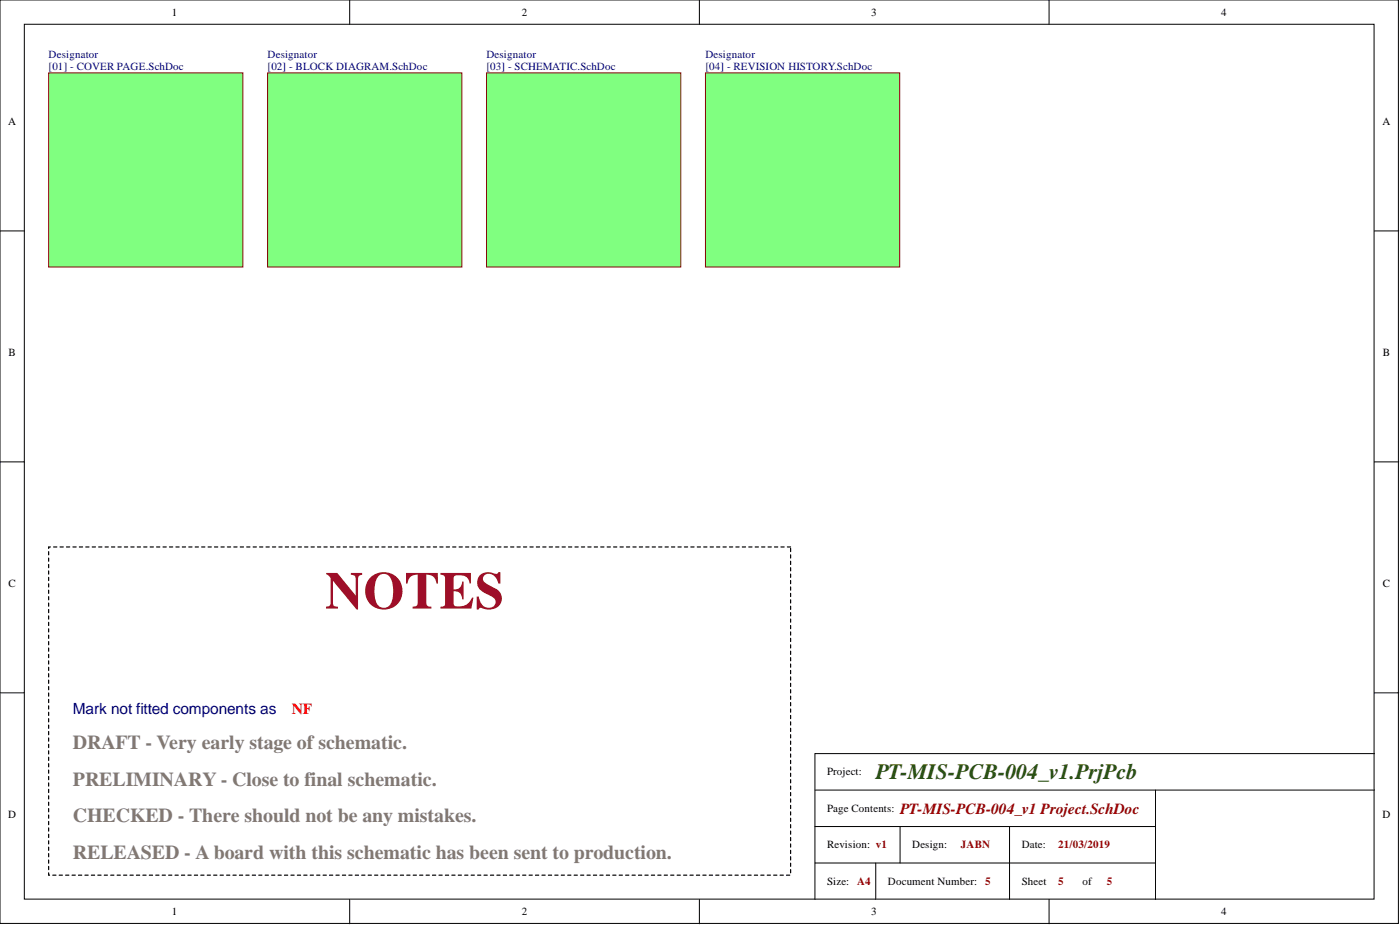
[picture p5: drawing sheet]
<svg xmlns="http://www.w3.org/2000/svg" width="292mm" height="193mm" viewBox="0 0 292 193" stroke-linecap="round" stroke-linejoin="round" font-family="sans-serif">
<defs><g id="words">
<text font-size="11" fill="#9e0e29" x="67.8" y="127">NOTES</text>
<text font-size="4.6" fill="#274e13" x="182.7" y="162.5">PT-MIS-PCB-004_v1.PrjPcb</text>
<g font-size="4.1" fill="#827872">
<text x="15.2" y="156.3">DRAFT - Very early stage of schematic.</text>
<text x="15.2" y="163.9">PRELIMINARY - Close to final schematic.</text>
<text x="15.2" y="171.5">CHECKED - There should not be any mistakes.</text>
<text x="15.2" y="179.1">RELEASED - A board with this schematic has been sent to production.</text>
</g>
<text font-size="3.2" fill="#000080" x="15.2" y="148.9">Mark not fitted components as</text>
<text font-size="3.2" fill="#f00" x="60.9" y="148.9">NF</text>
<text font-size="3.2" fill="#980000" x="187.8" y="169.7">PT-MIS-PCB-004_v1 Project.SchDoc</text>
<g font-size="2.3">
<text x="35.9" y="3.3">1</text>
<text x="108.9" y="3.3">2</text>
<text x="181.8" y="3.3">3</text>
<text x="254.8" y="3.3">4</text>
<text x="1.7" y="26.1">A</text>
<text x="288.5" y="26.1">A</text>
<text x="1.8" y="74.3">B</text>
<text x="288.5" y="74.3">B</text>
<text x="1.8" y="122.5">C</text>
<text x="288.5" y="122.5">C</text>
<text x="172.6" y="161.8">Project:</text>
<text x="1.7" y="170.7">D</text>
<text x="172.6" y="169.4">Page Contents:</text>
<text x="288.5" y="170.7">D</text>
<text x="172.6" y="177">Revision: v1</text>
<text x="190.3" y="177">Design:</text>
<text x="213.2" y="177">Date:</text>
<text x="172.6" y="184.6">Size:</text>
<text x="185.3" y="184.6">Document Number:</text>
<text x="213.2" y="184.6">Sheet</text>
<text x="225.9" y="184.6">of</text>
<text x="35.9" y="190.9">1</text>
<text x="108.9" y="190.9">2</text>
<text x="181.8" y="190.9">3</text>
<text x="254.8" y="190.9">4</text>
</g>
<g font-size="2.3" fill="#000080">
<text x="10.2" y="12.2">Designator</text>
<text x="10.2" y="14.7">[01] - COVER PAGE.SchDoc</text>
<text x="55.8" y="12.2">Designator</text>
<text x="55.8" y="14.7">[02] - BLOCK DIAGRAM.SchDoc</text>
<text x="101.5" y="12.2">Designator</text>
<text x="101.5" y="14.7">[03] - SCHEMATIC.SchDoc</text>
<text x="147.2" y="12.2">Designator</text>
<text x="147.2" y="14.7">[04] - REVISION HISTORY.SchDoc</text>
</g>
<g font-size="2.3" fill="#980000">
<text x="200.5" y="177">JABN</text>
<text x="220.8" y="177">21/03/2019</text>
<text x="178.8" y="184.6">A4</text>
<text x="205.6" y="184.6">5</text>
<text x="220.8" y="184.6">5</text>
<text x="230.9" y="184.6">5</text>
</g>
</g></defs>
<g fill="#fff" stroke="#000" stroke-width=".21">
<path d="M0 0h291.8v192.6h-291.8z"/>
<path d="M5.1 5.1h281.6v182.5h-281.6z"/>
</g>
<g fill="none" stroke="#000" stroke-width=".21">
<path d="M73 0v5.1M145.9 0v5.1M218.9 0v5.1M0 48.2h5.1M286.8 48.2h5M0 96.4h5.1M286.8 96.4h5M0 144.5h5.1M286.8 157.2h-116.8v30.4M286.8 144.5h5M170 172.4h71.1M170 164.8h116.8"/>
<path d="M187.8 172.4v7.6M210.6 172.4v15.2M241.1 164.8v22.8M73 187.6v5.1M145.9 187.6v5.1M170 180h71.1M182.7 180v7.6M218.9 187.6v5.1"/>
</g>
<g fill="#80ff80" stroke="#800000" stroke-width=".21">
<path d="M10.2 15.2h40.5v40.5h-40.5z"/>
<path d="M55.8 15.2h40.6v40.5h-40.6z"/>
<path d="M147.2 15.2h40.5v40.5h-40.5z"/>
<path d="M101.5 15.2h40.5v40.5h-40.5z"/>
</g>
<path d="M165 114.1h-154.8v68.5h154.8v-68.5" fill="none" stroke="#000" stroke-width=".25" stroke-dasharray=".7 .7"/>
<use href="#words"/>
</svg>
